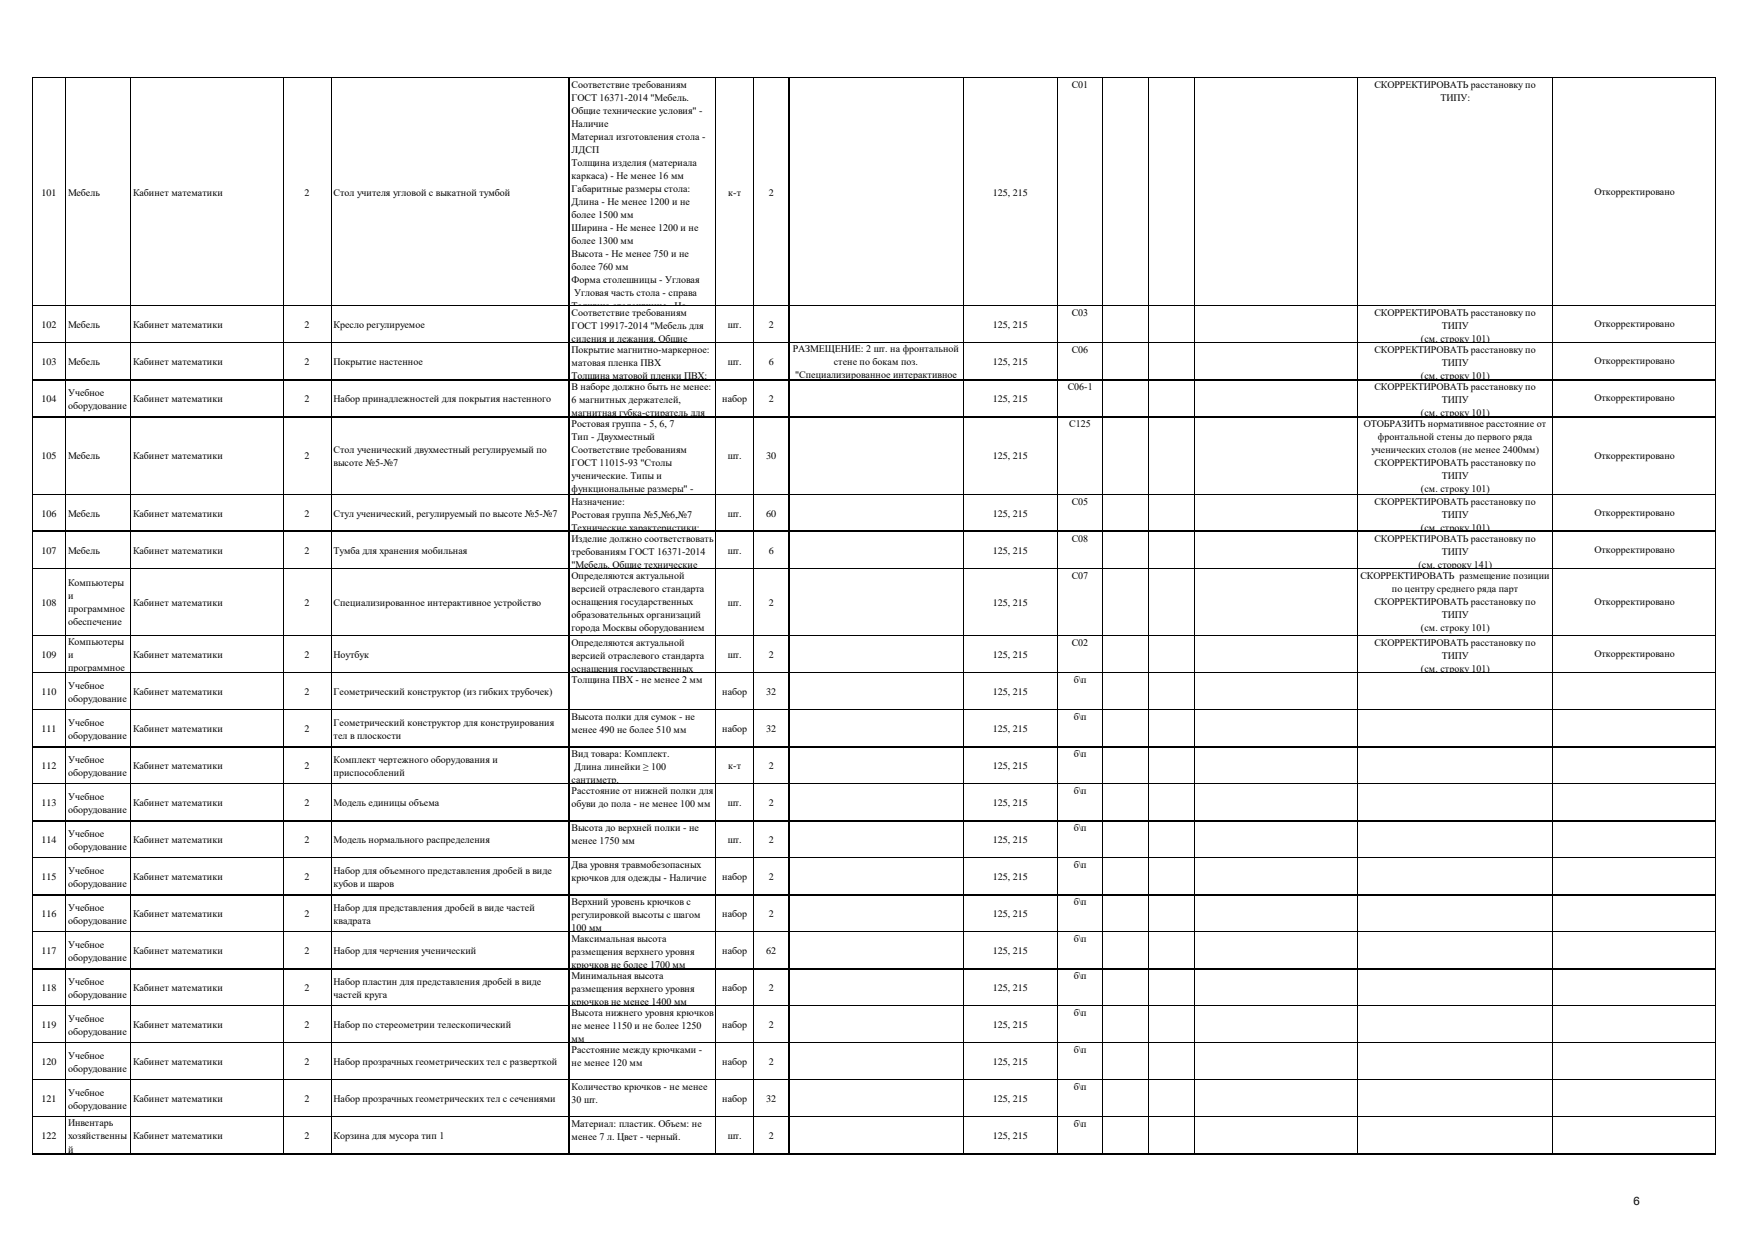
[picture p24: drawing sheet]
<svg xmlns="http://www.w3.org/2000/svg" width="297mm" height="210mm" viewBox="0 0 297 210" stroke-linecap="round" stroke-linejoin="round" font-family="sans-serif">
<defs><g id="words">
<text font-size="1.9" x="276.6" y="204">6</text>
<g font-size="1.7">
<text x="96.8" y="14.9">Cоответствие требованиям</text>
<text x="96.8" y="17.1">ГОСТ 16371-2014 &quot;Мебель.</text>
<text x="181.5" y="14.9">С01</text>
<text x="232.7" y="14.9">СКОРРЕКТИРОВАТЬ расстановку по</text>
<text x="243.9" y="17.1">ТИПУ:</text>
<text x="96.8" y="19.3">Общие технические условия&quot; -</text>
<text x="96.8" y="21.5">Наличие</text>
<text x="96.8" y="23.7">Материал изготовления стола -</text>
<text x="96.8" y="25.9">ЛДСП</text>
<text x="96.8" y="28.1">Толщина изделия (материала</text>
<text x="7" y="33.1">101</text>
<text x="11.5" y="33.1">Мебель</text>
<text x="22.5" y="33.1">Кабинет математики</text>
<text x="51.6" y="33.1">2</text>
<text x="56.5" y="33.1">Стол учителя угловой с выкатной тумбой</text>
<text x="96.8" y="30.3">каркаса) - Не менее 16 мм</text>
<text x="96.8" y="32.5">Габаритные размеры стола:</text>
<text x="96.8" y="34.7">Длина - Не менее 1200 и не</text>
<text x="123.3" y="33.1">к-т</text>
<text x="130.2" y="33.1">2</text>
<text x="168.1" y="33.1">125, 215</text>
<text x="270" y="33">Откорректировано</text>
<text x="96.8" y="36.9">более 1500 мм</text>
<text x="96.8" y="39.1">Ширина - Не менее 1200 и не</text>
<text x="96.8" y="41.3">более 1300 мм</text>
<text x="96.8" y="43.5">Высота - Не менее 750 и не</text>
<text x="96.8" y="45.7">более 760 мм</text>
<text x="96.8" y="47.9">Форма столешницы - Угловая</text>
<text x="96.8" y="52.3">Толщина столешницы - Не</text>
<text x="96.8" y="53.5">Cоответствие требованиям</text>
<text x="97.2" y="50.1">Угловая часть стола - справа</text>
<text x="181.5" y="53.5">С03</text>
<text x="232.7" y="53.5">СКОРРЕКТИРОВАТЬ расстановку по</text>
<text x="7" y="55.6">102</text>
<text x="11.5" y="55.6">Мебель</text>
<text x="22.5" y="55.6">Кабинет математики</text>
<text x="51.6" y="55.6">2</text>
<text x="56.5" y="55.6">Кресло регулируемое</text>
<text x="96.8" y="55.7">ГОСТ 19917-2014 &quot;Мебель для</text>
<text x="96.8" y="57.9">сидения и лежания. Общие</text>
<text x="96.8" y="59.8">Покрытие магнитно-маркерное:</text>
<text x="123.2" y="55.6">шт.</text>
<text x="130.2" y="55.6">2</text>
<text x="134.2" y="59.6">РАЗМЕЩЕНИЕ: 2 шт. на фронтальной</text>
<text x="168.1" y="55.6">125, 215</text>
<text x="181.5" y="59.8">С06</text>
<text x="232.7" y="59.8">СКОРРЕКТИРОВАТЬ расстановку по</text>
<text x="240.6" y="57.9">(см. строку 101)</text>
<text x="244.2" y="55.7">ТИПУ</text>
<text x="270" y="55.4">Откорректировано</text>
<text x="7" y="61.8">103</text>
<text x="11.5" y="61.8">Мебель</text>
<text x="22.5" y="61.8">Кабинет математики</text>
<text x="51.6" y="61.8">2</text>
<text x="56.5" y="61.8">Покрытие настенное</text>
<text x="96.8" y="62">матовая пленка ПВХ</text>
<text x="96.8" y="64.2">Толщина матовой пленки ПВХ:</text>
<text x="123.2" y="61.8">шт.</text>
<text x="130.2" y="61.8">6</text>
<text x="134.7" y="64">&quot;Специализированное интерактивное</text>
<text x="141.2" y="61.8">стене по бокам поз.</text>
<text x="168.1" y="61.8">125, 215</text>
<text x="240.6" y="64.2">(см. строку 101)</text>
<text x="244.2" y="62">ТИПУ</text>
<text x="270" y="61.7">Откорректировано</text>
<text x="7" y="68.1">104</text>
<text x="11.5" y="67">Учебное</text>
<text x="11.5" y="69.2">оборудование</text>
<text x="22.5" y="68.1">Кабинет математики</text>
<text x="51.6" y="68.1">2</text>
<text x="56.5" y="68.1">Набор принадлежностей для покрытия настенного</text>
<text x="96.8" y="66.1">В наборе должно быть не менее:</text>
<text x="96.8" y="68.3">6 магнитных держателей,</text>
<text x="96.8" y="70.5">магнитная губка-стиратель для</text>
<text x="122.3" y="68.1">набор</text>
<text x="130.2" y="68.1">2</text>
<text x="168.1" y="68.1">125, 215</text>
<text x="180.8" y="66.1">С06-1</text>
<text x="232.7" y="66.1">СКОРРЕКТИРОВАТЬ расстановку по</text>
<text x="240.6" y="70.5">(см. строку 101)</text>
<text x="244.2" y="68.3">ТИПУ</text>
<text x="270" y="67.9">Откорректировано</text>
<text x="7" y="77.8">105</text>
<text x="11.5" y="77.8">Мебель</text>
<text x="22.5" y="77.8">Кабинет математики</text>
<text x="51.6" y="77.8">2</text>
<text x="56.5" y="76.7">Стол ученический двухместный регулируемый по</text>
<text x="96.8" y="72.3">Ростовая группа - 5, 6, 7</text>
<text x="96.8" y="74.5">Тип - Двухместный</text>
<text x="96.8" y="76.7">Соответствие требованиям</text>
<text x="123.2" y="77.8">шт.</text>
<text x="129.7" y="77.8">30</text>
<text x="168.1" y="77.8">125, 215</text>
<text x="181.1" y="72.3">С125</text>
<text x="231" y="72.3">ОТОБРАЗИТЬ нормативное расстояние от</text>
<text x="232.2" y="76.7">ученических столов (не менее 2400мм)</text>
<text x="233.3" y="74.5">фронтальной стены до первого ряда</text>
<text x="270" y="77.7">Откорректировано</text>
<text x="56.5" y="78.9">высоте №5-№7</text>
<text x="96.8" y="78.9">ГОСТ 11015-93 &quot;Столы</text>
<text x="96.8" y="81.1">ученические. Типы и</text>
<text x="96.8" y="83.3">функциональные размеры&quot; -</text>
<text x="232.7" y="78.9">СКОРРЕКТИРОВАТЬ расстановку по</text>
<text x="240.6" y="83.3">(см. строку 101)</text>
<text x="244.2" y="81.1">ТИПУ</text>
<text x="7" y="87.5">106</text>
<text x="11.5" y="87.5">Мебель</text>
<text x="22.5" y="87.5">Кабинет математики</text>
<text x="51.6" y="87.5">2</text>
<text x="56.5" y="87.5">Стул ученический, регулируемый по высоте №5-№7</text>
<text x="96.8" y="85.5">Назначение:</text>
<text x="96.8" y="87.7">Ростовая группа №5,№6,№7</text>
<text x="96.8" y="89.9">Технические характеристики:</text>
<text x="123.2" y="87.5">шт.</text>
<text x="129.7" y="87.5">60</text>
<text x="168.1" y="87.5">125, 215</text>
<text x="181.5" y="85.5">С05</text>
<text x="232.7" y="85.5">СКОРРЕКТИРОВАТЬ расстановку по</text>
<text x="240.6" y="89.9">(см. строку 101)</text>
<text x="244.2" y="87.7">ТИПУ</text>
<text x="270" y="87.3">Откорректировано</text>
<text x="7" y="93.8">107</text>
<text x="11.5" y="93.8">Мебель</text>
<text x="22.5" y="93.8">Кабинет математики</text>
<text x="51.6" y="93.8">2</text>
<text x="56.5" y="93.8">Тумба для хранения мобильная</text>
<text x="96.8" y="91.7">Изделие должно соответствовать</text>
<text x="96.8" y="93.9">требованиям ГОСТ 16371-2014</text>
<text x="123.2" y="93.8">шт.</text>
<text x="130.2" y="93.8">6</text>
<text x="168.1" y="93.8">125, 215</text>
<text x="181.5" y="91.7">С08</text>
<text x="232.7" y="91.7">СКОРРЕКТИРОВАТЬ расстановку по</text>
<text x="244.2" y="93.9">ТИПУ</text>
<text x="270" y="93.6">Откорректировано</text>
<text x="11.5" y="99.3">Компьютеры</text>
<text x="11.5" y="101.5">и</text>
<text x="96.8" y="96.1">&quot;Мебель. Общие технические</text>
<text x="96.8" y="98">Определяются актуальной</text>
<text x="96.8" y="100.2">версией отраслевого стандарта</text>
<text x="181.5" y="98">С07</text>
<text x="230.4" y="98">СКОРРЕКТИРОВАТЬ размещение позиции</text>
<text x="235.7" y="100.2">по центру среднего ряда парт</text>
<text x="240.2" y="96.1">(см. стороку 141)</text>
<text x="7" y="102.6">108</text>
<text x="11.5" y="103.7">программное</text>
<text x="11.5" y="105.9">обеспечение</text>
<text x="22.5" y="102.6">Кабинет математики</text>
<text x="51.6" y="102.6">2</text>
<text x="56.5" y="102.6">Специализированное интерактивное устройство</text>
<text x="96.8" y="102.4">оснащения государственных</text>
<text x="96.8" y="104.6">образовательных организаций</text>
<text x="96.8" y="106.8">города Москвы оборудованием</text>
<text x="123.2" y="102.6">шт.</text>
<text x="130.2" y="102.6">2</text>
<text x="168.1" y="102.6">125, 215</text>
<text x="232.7" y="102.4">СКОРРЕКТИРОВАТЬ расстановку по</text>
<text x="240.6" y="106.8">(см. строку 101)</text>
<text x="244.2" y="104.6">ТИПУ</text>
<text x="270" y="102.5">Откорректировано</text>
<text x="7" y="111.5">109</text>
<text x="11.5" y="109.3">Компьютеры</text>
<text x="11.5" y="111.5">и</text>
<text x="11.5" y="113.7">программное</text>
<text x="22.5" y="111.5">Кабинет математики</text>
<text x="51.6" y="111.5">2</text>
<text x="56.5" y="111.5">Ноутбук</text>
<text x="96.8" y="109">для обеспечения доступа к</text>
<text x="96.8" y="109.4">Определяются актуальной</text>
<text x="96.8" y="111.6">версией отраслевого стандарта</text>
<text x="96.8" y="113.8">оснащения государственных</text>
<text x="123.2" y="111.5">шт.</text>
<text x="130.2" y="111.5">2</text>
<text x="168.1" y="111.5">125, 215</text>
<text x="181.5" y="109.4">С02</text>
<text x="232.7" y="109.4">СКОРРЕКТИРОВАТЬ расстановку по</text>
<text x="240.6" y="113.8">(см. строку 101)</text>
<text x="244.2" y="111.6">ТИПУ</text>
<text x="270" y="111.3">Откорректировано</text>
<text x="7" y="117.7">110</text>
<text x="11.5" y="116.6">Учебное</text>
<text x="11.5" y="118.8">оборудование</text>
<text x="22.5" y="117.7">Кабинет математики</text>
<text x="51.6" y="117.7">2</text>
<text x="56.5" y="117.7">Геометрический конструктор (из гибких трубочек)</text>
<text x="96.8" y="115.7">Толщина ПВХ - не менее 2 мм</text>
<text x="122.3" y="117.7">набор</text>
<text x="129.7" y="117.7">32</text>
<text x="168.1" y="117.7">125, 215</text>
<text x="181.8" y="115.7">б\п</text>
<text x="7" y="124">111</text>
<text x="11.5" y="122.9">Учебное</text>
<text x="11.5" y="125.1">оборудование</text>
<text x="22.5" y="124">Кабинет математики</text>
<text x="51.6" y="124">2</text>
<text x="56.5" y="122.9">Геометрический конструктор для конструирования</text>
<text x="56.5" y="125.1">тел в плоскости</text>
<text x="96.8" y="122">Высота полки для сумок - не</text>
<text x="96.8" y="124.2">менее 490 не более 510 мм</text>
<text x="122.3" y="124">набор</text>
<text x="129.7" y="124">32</text>
<text x="168.1" y="124">125, 215</text>
<text x="181.8" y="122">б\п</text>
<text x="7" y="130.3">112</text>
<text x="11.5" y="129.2">Учебное</text>
<text x="11.5" y="131.4">оборудование</text>
<text x="22.5" y="130.3">Кабинет математики</text>
<text x="51.6" y="130.3">2</text>
<text x="56.5" y="129.2">Комплект чертежного оборудования и</text>
<text x="56.5" y="131.4">приспособлений</text>
<text x="96.8" y="128.2">Вид товара: Комплект.</text>
<text x="97.2" y="130.4">Длина линейки ≥ 100</text>
<text x="123.3" y="130.3">к-т</text>
<text x="130.2" y="130.3">2</text>
<text x="168.1" y="130.3">125, 215</text>
<text x="181.8" y="128.2">б\п</text>
<text x="7" y="136.5">113</text>
<text x="11.5" y="135.4">Учебное</text>
<text x="11.5" y="137.6">оборудование</text>
<text x="22.5" y="136.5">Кабинет математики</text>
<text x="51.6" y="136.5">2</text>
<text x="56.5" y="136.5">Модель единицы объема</text>
<text x="96.8" y="132.6">сантиметр.</text>
<text x="96.8" y="134.5">Расстояние от нижней полки для</text>
<text x="96.8" y="136.7">обуви до пола - не менее 100 мм</text>
<text x="123.2" y="136.5">шт.</text>
<text x="130.2" y="136.5">2</text>
<text x="168.1" y="136.5">125, 215</text>
<text x="181.8" y="134.5">б\п</text>
<text x="7" y="142.8">114</text>
<text x="11.5" y="141.7">Учебное</text>
<text x="11.5" y="143.9">оборудование</text>
<text x="22.5" y="142.8">Кабинет математики</text>
<text x="51.6" y="142.8">2</text>
<text x="56.5" y="142.8">Модель нормального распределения</text>
<text x="96.8" y="140.8">Высота до верхней полки - не</text>
<text x="96.8" y="143">менее 1750 мм</text>
<text x="123.2" y="142.8">шт.</text>
<text x="130.2" y="142.8">2</text>
<text x="168.1" y="142.8">125, 215</text>
<text x="181.8" y="140.8">б\п</text>
<text x="7" y="149.1">115</text>
<text x="11.5" y="148">Учебное</text>
<text x="22.5" y="149.1">Кабинет математики</text>
<text x="51.6" y="149.1">2</text>
<text x="56.5" y="148">Набор для объемного представления дробей в виде</text>
<text x="96.8" y="147">Два уровня травмобезопасных</text>
<text x="96.8" y="149.2">крючков для одежды - Наличие</text>
<text x="122.3" y="149.1">набор</text>
<text x="130.2" y="149.1">2</text>
<text x="168.1" y="149.1">125, 215</text>
<text x="181.8" y="147">б\п</text>
<text x="7" y="155.3">116</text>
<text x="11.5" y="150.2">оборудование</text>
<text x="11.5" y="154.2">Учебное</text>
<text x="22.5" y="155.3">Кабинет математики</text>
<text x="51.6" y="155.3">2</text>
<text x="56.5" y="150.2">кубов и шаров</text>
<text x="56.5" y="154.2">Набор для представления дробей в виде частей</text>
<text x="96.8" y="153.3">Верхний уровень крючков с</text>
<text x="96.8" y="155.5">регулировкой высоты с шагом</text>
<text x="122.3" y="155.3">набор</text>
<text x="130.2" y="155.3">2</text>
<text x="168.1" y="155.3">125, 215</text>
<text x="181.8" y="153.3">б\п</text>
<text x="7" y="161.6">117</text>
<text x="11.5" y="156.4">оборудование</text>
<text x="11.5" y="160.5">Учебное</text>
<text x="22.5" y="161.6">Кабинет математики</text>
<text x="51.6" y="161.6">2</text>
<text x="56.5" y="156.4">квадрата</text>
<text x="56.5" y="161.6">Набор для черчения ученический</text>
<text x="96.8" y="157.7">100 мм</text>
<text x="96.8" y="159.6">Максимальная высота</text>
<text x="96.8" y="161.8">размещения верхнего уровня</text>
<text x="122.3" y="161.6">набор</text>
<text x="129.7" y="161.6">62</text>
<text x="168.1" y="161.6">125, 215</text>
<text x="181.8" y="159.6">б\п</text>
<text x="7" y="167.9">118</text>
<text x="11.5" y="162.7">оборудование</text>
<text x="11.5" y="166.8">Учебное</text>
<text x="22.5" y="167.9">Кабинет математики</text>
<text x="51.6" y="167.9">2</text>
<text x="56.5" y="166.8">Набор пластин для представления дробей в виде</text>
<text x="96.8" y="164">крючков не более 1700 мм</text>
<text x="96.8" y="165.8">Минимальная высота</text>
<text x="122.3" y="167.9">набор</text>
<text x="130.2" y="167.9">2</text>
<text x="168.1" y="167.9">125, 215</text>
<text x="181.8" y="165.8">б\п</text>
<text x="11.5" y="169">оборудование</text>
<text x="11.5" y="173">Учебное</text>
<text x="56.5" y="169">частей круга</text>
<text x="96.8" y="168">размещения верхнего уровня</text>
<text x="96.8" y="170.2">крючков не менее 1400 мм</text>
<text x="96.8" y="172.1">Высота нижнего уровня крючков</text>
<text x="181.8" y="172.1">б\п</text>
<text x="7" y="174.2">119</text>
<text x="11.5" y="175.3">оборудование</text>
<text x="11.5" y="179.3">Учебное</text>
<text x="22.5" y="174.2">Кабинет математики</text>
<text x="51.6" y="174.2">2</text>
<text x="56.5" y="174.2">Набор по стереометрии телескопический</text>
<text x="96.8" y="174.3">не менее 1150 и не более 1250</text>
<text x="96.8" y="176.5">мм</text>
<text x="96.8" y="178.4">Расстояние между крючками -</text>
<text x="122.3" y="174.2">набор</text>
<text x="130.2" y="174.2">2</text>
<text x="168.1" y="174.2">125, 215</text>
<text x="181.8" y="178.4">б\п</text>
<text x="7" y="180.4">120</text>
<text x="11.5" y="181.5">оборудование</text>
<text x="11.5" y="185.6">Учебное</text>
<text x="22.5" y="180.4">Кабинет математики</text>
<text x="51.6" y="180.4">2</text>
<text x="56.5" y="180.4">Набор прозрачных геометрических тел с разверткой</text>
<text x="96.8" y="180.6">не менее 120 мм</text>
<text x="96.8" y="184.6">Количество крючков - не менее</text>
<text x="122.3" y="180.4">набор</text>
<text x="130.2" y="180.4">2</text>
<text x="168.1" y="180.4">125, 215</text>
<text x="181.8" y="184.6">б\п</text>
<text x="7" y="186.7">121</text>
<text x="11.5" y="187.8">оборудование</text>
<text x="11.5" y="190.7">Инвентарь</text>
<text x="22.5" y="186.7">Кабинет математики</text>
<text x="51.6" y="186.7">2</text>
<text x="56.5" y="186.7">Набор прозрачных геометрических тел с сечениями</text>
<text x="96.8" y="186.9">30 шт.</text>
<text x="96.8" y="190.9">Материал: пластик. Объем: не</text>
<text x="122.3" y="186.7">набор</text>
<text x="129.7" y="186.7">32</text>
<text x="168.1" y="186.7">125, 215</text>
<text x="181.8" y="190.9">б\п</text>
<text x="7" y="192.9">122</text>
<text x="11.5" y="192.9">хозяйственны</text>
<text x="11.5" y="195.2">й</text>
<text x="22.5" y="192.9">Кабинет математики</text>
<text x="51.6" y="192.9">2</text>
<text x="56.5" y="192.9">Корзина для мусора тип 1</text>
<text x="96.8" y="193.1">менее 7 л. Цвет - черный.</text>
<text x="123.2" y="192.9">шт.</text>
<text x="130.2" y="192.9">2</text>
<text x="168.1" y="192.9">125, 215</text>
</g>
</g></defs>
<g fill="none" stroke="#000" stroke-width=".17">
<path d="M5.5 13v182.5M5.6 13.1h284.9M11.1 13.2v182.3M22.1 13.2v182.3M47.9 13.2v182.3M56.1 13.2v182.3M96.4 13.2v182.3M121.2 13.2v182.3M127.5 13.2v182.3M133.6 13.2v182.3M163.1 13.2v182.3M179 13.2v182.3"/>
<path d="M186.7 13.2v182.3M194.5 13.2v182.3M202.3 13.2v182.3M229.9 13.2v182.3M262.9 13.2v182.3M290.4 13.2v182.3M5.6 51.8h284.9M5.6 58h284.9M5.6 70.6h284.9M5.6 83.7h284.9M5.6 90h284.9M5.6 96.2h284.9"/>
<path d="M5.6 107.7h284.9M5.6 113.9h284.9M5.6 120.2h284.9M5.6 126.5h284.9M5.6 132.7h284.9M5.6 139h284.9M5.6 145.3h284.9M5.6 157.8h284.9M5.6 164.1h284.9M5.6 170.3h284.9M5.6 176.6h284.9M5.6 182.9h284.9"/>
<path d="M5.6 189.1h284.9M5.6 195.4h284.9"/>
</g>
<path d="M5.6 64.3h284.9M5.6 151.5h284.9" fill="none" stroke="#000" stroke-width=".18"/>
<use href="#words"/>
</svg>
